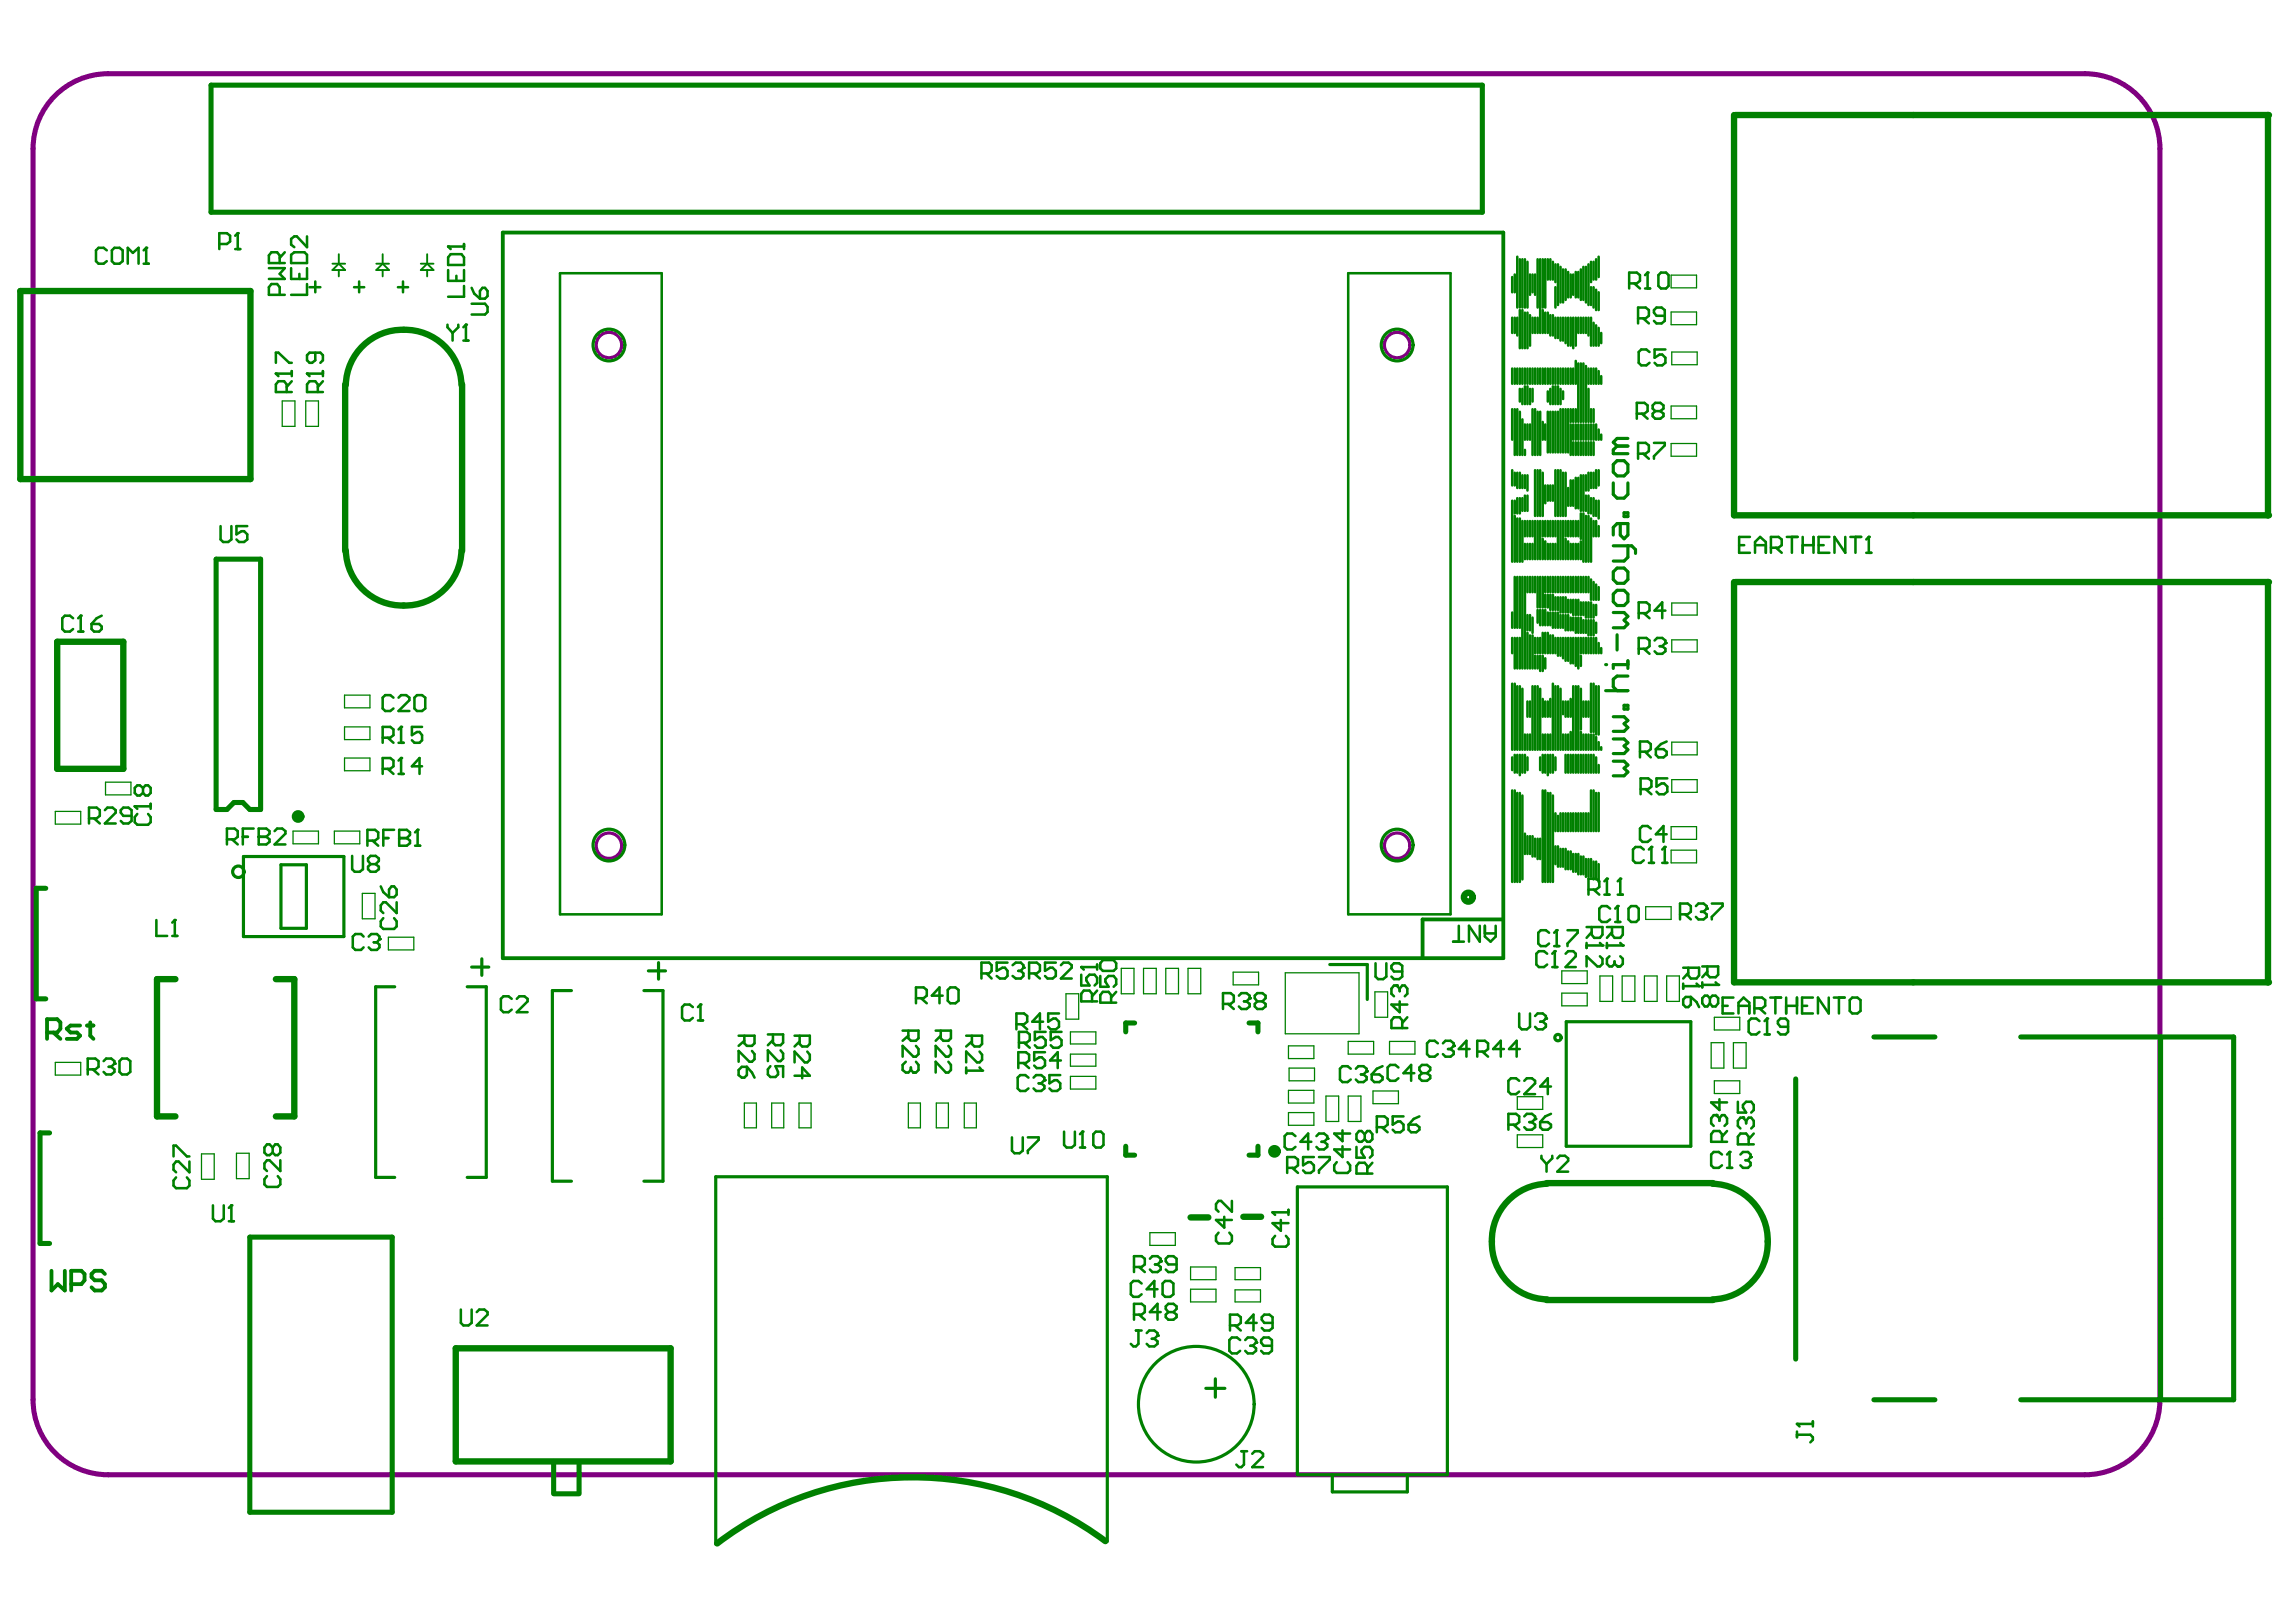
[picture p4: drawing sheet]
<svg xmlns="http://www.w3.org/2000/svg" width="840mm" height="594mm" viewBox="0 0 840 594" stroke-linecap="round" stroke-linejoin="round" font-family="sans-serif">
<path d="M19.5 35.7a27.4 27.4 0 0 1 20.1-8.7h723.8a27.5 27.5 0 0 1 27.5 27.4v458a27.5 27.5 0 0 1-27.5 27.4h-723.8a27.5 27.5 0 0 1-27.5-27.4v-458a27.3 27.3 0 0 1 7.4-18.7z" fill="none" stroke="#800080" stroke-width="1.9"/>
<g fill="none" stroke="#800080" stroke-width="1.2">
<circle cx="223" cy="126.3" r="4.7"/>
<circle cx="511.6" cy="126.3" r="4.7"/>
<circle cx="223" cy="309.6" r="4.7"/>
<circle cx="511.6" cy="309.6" r="4.7"/>
</g>
<path d="M573.5 374h45.6v45.6h-45.6" fill="none" stroke="#008000" stroke-width="1.2"/>
<path d="M830.5 213v146.6h-195.6M566.3 433.1h61M566.3 475.9h61" fill="none" stroke="#008000" stroke-width="2.3"/>
<g fill="none" stroke="#008000" stroke-width=".47">
<path d="M621.2 100.7h-9.3v4.7h9.3M621.2 114.2h-9.3v4.7h9.3M621.4 128.9h-9.3v4.6h9.3M611.9 148.6h9.3v4.7h-9.3zM621.2 162.3h-9.3v4.7h9.3M621.4 220.7h-9.3v4.4h9.3M621.4 234.2h-9.3v4.4h9.3M621.4 271.7h-9.3v4.6h9.3M621.4 285.4h-9.3v4.6h9.3M611.9 302.6h9.3v4.6h-9.3zM611.9 311.2h9.3v4.6h-9.3zM602.6 331.9h9.3v4.6h-9.3"/>
<path d="M610.3 357.2h4.6v9.3h-4.6M627.7 372.4h9.3v4.6h-9.3zM626.6 381.7h4.6v9.3h-4.6zM627.7 395.6h9.3v4.7h-9.3zM634.7 381.7h4.7v9.3h-4.7z"/>
</g>
<path d="M686.1 379.6h22.4M739.9 379.6h78v132.8h-78M791.1 379.6v132.8M657.5 394.9v102.6M686.1 512.4h22.4" fill="none" stroke="#008000" stroke-width="1.9"/>
<circle cx="830.5" cy="359.6" r="1.16" fill="#008000"/>
<path d="M621.2 100.7v4.7M621.2 114.2v4.7M621.4 128.9v4.6M621.2 162.3v4.7M621.4 220.7v4.4M621.4 234.2v4.4M621.4 271.7v4.6M621.4 285.4v4.6" fill="none" stroke="#008000" stroke-width=".47"/>
<path d="M634.9 42.1v146.5h65.7M634.9 213v146.6M635.4 213h65.2" fill="none" stroke="#008000" stroke-width="2.3"/>
<circle cx="830.5" cy="213" r="1.16" fill="#008000"/>
<path d="M635.4 42.1h195.1M700.6 188.6h129.9M700.6 213h129.9" fill="none" stroke="#008000" stroke-width="2.3"/>
<g fill="#008000">
<circle cx="830.5" cy="188.6" r="1.16"/>
<circle cx="830.5" cy="42.1" r="1.16"/>
</g>
<path d="M830.5 42.1v146.5M7.4 106.5h84.3v68.9h-84.3zM126.4 140.7v60.9M169.2 140.7v60.9M20.9 234.9h24.3v46.5h-24.3zM64.2 358.4h-6.7v50.2h6.7M101 358.4h6.8v50.2h-6.8M435.9 445.6h6.6M455.3 445.4h6.5M166.9 493.5h78.7v41.4h-78.7z" fill="none" stroke="#008000" stroke-width="2.3"/>
<g fill="none" stroke="#008000" stroke-width="1.2">
<path d="M89.1 313.5h36.8v29.3h-36.8zM102.9 316.5h9.3v23.3h-9.3zM172.7 354h6.3M176.4 351v6M237.4 355.4h6.3M241.1 352.4v6M486.9 353.1h13.7v12.7M144.5 361.2h-6.9v69.8h6.9M171.1 361.2h7v69.8h-7M209.2 362.6h-6.9v69.8h6.9M235.8 362.6h7v69.8h-7M573.5 374v45.6"/>
<path d="M475 434.5h55v105.3h-55zM441.5 508.2h7M445 504.7v6.7M487.8 539.8v6.3h27.5v-6.3M405.5 564.2v-133.5h-143.4v134.5"/>
</g>
<g fill="none" stroke="#008000" stroke-width=".47">
<path d="M103.3 146.8h4.7v9.3h-4.7zM112 146.8h4.6v9.3h-4.6zM126.2 254.4h9.3v4.7h-9.3zM126.2 266.1h9.3v4.6h-9.3zM126.2 277.5h9.3v4.6h-9.3zM20.2 297h9.4v4.7h-9.4zM38.6 286.3h9.3v4.7h-9.3zM107.3 304.2h9.3v4.7h-9.3zM122.4 304.2h9.3v4.7h-9.3zM132.7 327h4.6v9.3h-4.6zM602.6 331.9v4.6M142.2 343.1h9.3v4.6h-9.3z"/>
<path d="M410.6 354.5h4.6v9.3h-4.6zM418.7 354.5h4.7v9.3h-4.7zM426.9 354.5h4.6v9.3h-4.6zM435 354.5h4.7v9.3h-4.7zM451.5 355.8h9.3v4.7h-9.3zM470.6 356.1h27v22.3h-27zM571.9 355.4h9.3v4.6h-9.3zM585.8 357.2h4.7v9.3h-4.7zM594 357.2h4.6v9.3h-4.6zM602.1 357.2h4.7v9.3h-4.7zM610.3 357.2v9.3M390.3 363.8h4.7v9.3h-4.7z"/>
<path d="M392 377.7h9.3v4.4h-9.3zM503.4 363.1h4.7v9.3h-4.7zM571.9 363.5h9.3v4.7h-9.3zM20.2 388.9h9.4v4.6h-9.4zM392 385.8h9.3v4.5h-9.3zM392 394h9.3v4.6h-9.3zM471.8 399.1h9.3v4.7h-9.3zM471.8 382.8h9.3v4.7h-9.3zM472 391h9.3v4.6h-9.3zM493.7 381.2h9.3v4.6h-9.3zM502.7 399.3h9.4v4.7h-9.4zM508.8 381.2h9.3v4.6h-9.3z"/>
<path d="M272.6 403.8h4.4v9h-4.4zM282.6 403.8h4.4v9h-4.4zM292.6 403.8h4.4v9h-4.4zM332.6 403.8h4.4v9h-4.4zM342.8 403.8h4.5v9h-4.5zM353.1 403.8h4.4v9h-4.4zM471.8 407.2h9.3v4.7h-9.3zM485.5 401.2h4.7v9.3h-4.7zM493.7 401.2h4.6v9.3h-4.6zM555.6 401.4h9.3v4.7h-9.3zM555.6 415.4h9.3v4.6h-9.3zM73.8 422.4h4.6v9.3h-4.6z"/>
<path d="M86.6 422.1h4.6v9.3h-4.6zM421 451.2h9.4v4.7h-9.4zM435.9 463.8h9.4v4.6h-9.4zM435.9 471.9h9.4v4.7h-9.4zM452.2 472.1h9.3v4.5h-9.3zM452.2 464h9.3v4.4h-9.3z"/>
</g>
<path d="M77.3 31.2h465.5v46.5h-465.5zM79.1 204.7h16.3v91.6h-3.9l-2.6-2.6h-3.2l-2.6 2.6h-4zM16.8 325.1h-3.5v40.5h3.5M415.5 374.5h-3.3v3.2M457.4 374.5h3.2v3.2M18.2 414.7h-3.5v40.5h3.5M412.2 419.6v3.2h3.3M460.6 419.6v3.2h-3.2M91.5 452.8h52.1v100.7h-52.1zM202.7 534.9v11.4M212 535.2v11.1M202.7 546.8h9.3" fill="none" stroke="#008000" stroke-width="1.9"/>
<path d="M184.1 85.1h366.4v265.6h-366.4zM550 336.5h-29.1v14" fill="none" stroke="#008000" stroke-width="1.4"/>
<g fill="none" stroke="#008000" stroke-width=".93">
<path d="M555.6 94v18.6M556.5 94.9v17.7M557.4 94.9v17.7M558.4 94.9v17.7M559.3 95.8v16.8M563 94.9v17.7M564 94.9v27M564.9 94.9v17.7M565.8 94.9v17.7M566.7 94.9v7.4M567.7 94.9v7.4M568.6 95.8v6.5"/>
<path d="M569.5 96.8v6.5M570.5 96.8v14.8M571.4 97.7v13M572.3 98.6v12.1M573.3 98.6v11.2M574.2 99.5v9.4M577 99.5v9.4M577.9 99.5v9.4M578.9 98.6v11.2M579.8 97.7v12.1M580.7 97.7v13M581.6 96.8v14.8"/>
<path d="M582.6 95.8v7.5M583.5 95.8v6.5M584.4 94.9v7.4M585.4 94v7.4M603.3 99.8v5.8M205.1 100h37.2v234.7h-37.2zM493.7 100h37.4v234.7h-37.4zM553.7 101.4v5.6M553.7 116.3v5.6M554.6 100.5v6.5M554.6 116.3v5.6M555.6 116.3v6.5"/>
<path d="M556.5 113.5v14M557.4 113.5v14M558.4 114.4v13.1M559.3 114.4v13.1M560.2 100.5v7.4M560.2 115.4v11.1M561.2 100.5v6.5M561.2 116.3v5.6M562.1 100.5v7.4M562.1 116.3v5.6M563 116.3v5.6M564.9 113.5v8.4"/>
<path d="M565.8 114.4v7.5M566.7 114.4v7.5M567.7 115.4v7.4M568.6 115.4v7.4M569.5 105.1v7.5M569.5 116.3v7.4M570.5 116.3v7.4M571.4 116.3v8.4M572.3 116.3v8.4M573.3 116.3v9.3M574.2 116.3v10.2M575.1 100.5v8.4"/>
<path d="M575.1 116.3v10.2M576.1 100.5v7.4M576.1 116.3v11.2M577 116.3v10.2M577.9 116.3v5.6M578.9 116.3v5.6M579.8 116.3v5.6M580.7 116.3v5.6M581.6 116.3v6.5M582.6 105.1v6.5M582.6 116.3v10.2M583.5 105.1v7.5"/>
<path d="M583.5 118.2v8.3M584.4 106.1v7.4M584.4 119.1v7.4M585.4 107v6.5M596.5 103.7h2.8l1.2-.9v-2.1l-1.2-.9h-2.8v5.8M598.4 103.7l2.1 1.9M602.4 105.6h1.8M553.7 134.9v5.6M554.6 134.9v5.6M555.6 134.9v5.6M556.5 134.9v5.6M557.4 134.9v5.6"/>
<path d="M558.4 134.9v5.6M559.3 134.9v5.6M560.2 134.9v5.6M561.2 134.9v5.6M562.1 134.9v5.6M563 134.9v5.6M564 134.9v5.6M564.9 134.9v5.6M565.8 134.9v5.6M566.7 134.9v5.6M567.7 134.9v5.6M568.6 134.9v5.6"/>
<path d="M569.5 134.9v5.6M570.5 134.9v5.6M571.4 134.9v5.6M572.3 134.9v5.6M573.3 134.9v5.6M574.2 134.9v5.6M575.1 134.9v5.6M576.1 134.9v5.6M577 132.1v8.4M577.9 133v21.4M578.9 133v21.4M579.8 133v21.4"/>
<path d="M580.7 134v20.4M581.6 134.9v5.6M582.6 134.9v5.6M583.5 134.9v5.6M584.4 134.9v5.6M585.4 120v6.5M585.4 135.8v4.7M586.3 121.9v3.7M586.3 137.7v2.8M553.7 149.8v11.1M554.6 149.8v16.7M555.6 149.8v16.7"/>
<path d="M556.5 142.3v4.7M556.5 150.7v15.8M557.4 142.3v5.6M557.4 153.5v13M558.4 141.4v6.5M558.4 155.4v5.5M559.3 141.4v6.5M559.3 155.4v5.5M560.2 142.3v5.6M560.2 155.4v5.5M561.2 142.3v4.7M561.2 149.8v16.7"/>
<path d="M562.1 149.8v16.7M563 150.7v15.8M564 150.7v15.8M564.9 154.4v6.5M565.8 155.4v5.5M566.7 143.3v3.7M566.7 150.7v14.9M567.7 142.3v5.6M567.7 150.7v14.9M568.6 141.4v6.5M568.6 150.7v14.9M569.5 141.4v6.5"/>
<path d="M569.5 150.7v14.9M570.5 141.4v6.5M570.5 150.7v14.9M571.4 142.3v5.6M571.4 149.8v15.8M572.3 143.3v2.8M572.3 149.8v15.8M573.3 149.8v15.8M574.2 149.8v15.8M575.1 149.8v4.6M575.1 155.4v11.1M576.1 149.8v4.6"/>
<path d="M576.1 155.4v5.5M577 149.8v4.6M577 155.4v5.5M577.9 155.4v5.5M578.9 155.4v5.5M579.8 155.4v5.5M580.7 155.4v5.5M581.6 142.3v12.1M581.6 155.4v5.5M582.6 149.8v4.6M582.6 155.4v5.5M583.5 149.8v4.6"/>
<path d="M583.5 155.4v5.5M584.4 155.4v5.5M585.4 157.2v3.7M586.3 159.1v1.8M553.7 172.1v5.6M554.6 173v4.7M555.6 173v5.6M556.5 173v5.6M557.4 174v4.6M558.4 164.7v1.8M558.4 174v4.6M559.3 174v5.6"/>
<path d="M562.1 172.1v16.8M563 172.1v16.8M564 172.1v16.8M564.9 173v15.9M565.8 177.7v6.5M566.7 177.7v5.6M567.7 177.7v5.6M568.6 177.7v5.6M569.5 172.1v16.8M570.5 172.1v16.8M571.4 172.1v16.8M572.3 173v15.9"/>
<path d="M573.3 173v15.9M574.2 178.6v6.5M575.1 175.8v9.3M576.1 161.9v4.6M576.1 175.8v9.3M577 161.9v4.6M577 174.9v11.2M577.9 161.9v4.6M577.9 174.9v11.2M578.9 161.9v4.6M578.9 174v13M579.8 161.9v4.6"/>
<path d="M579.8 174v13M580.7 161.9v4.6M580.7 174v5.6M581.6 161.9v4.6M581.6 173v6.6M582.6 161.9v4.6M582.6 173v5.6M583.5 161.9v4.6M583.5 173v5.6M584.4 172.1v6.5M585.4 172.1v5.6M553.7 183.3v22.3"/>
<path d="M554.6 183.3v4.6M554.6 188.9v16.7M555.6 182.3v5.6M555.6 189.8v15.8M556.5 182.3v5.6M556.5 189.8v15.8M557.4 182.3v4.7M557.4 190.7v14.9M558.4 181.4v5.6M558.4 190.7v5.6M558.4 199.1v5.6M559.3 181.4v5.6"/>
<path d="M559.3 190.7v5.6M559.3 199.1v5.6M560.2 190.7v5.6M560.2 199.1v5.6M561.2 190.7v5.6M561.2 199.1v5.6M562.1 190.7v14M563 190.7v14M564 190.7v14M564.9 190.7v5.6M564.9 197.2v7.5M565.8 190.7v5.6"/>
<path d="M565.8 198.2v6.5M566.7 190.7v5.6M566.7 199.1v5.6M567.7 190.7v5.6M567.7 199.1v5.6M568.6 190.7v5.6M568.6 199.1v5.6M569.5 190.7v5.6M569.5 199.1v5.6M570.5 190.7v14M571.4 190.7v14M572.3 190.7v14"/>
<path d="M573.3 190.7v5.6M573.3 197.2v7.5M574.2 190.7v5.6M574.2 198.2v6.5M575.1 190.7v5.6M575.1 199.1v5.6M576.1 190.7v5.6M576.1 199.1v5.6M577 190.7v5.6M577 199.1v5.6M577.9 190.7v5.6M577.9 199.1v5.6"/>
<path d="M578.9 187.9v9.3M578.9 198.2v6.5M579.8 187.9v17.7M580.7 181.4v5.6M580.7 188.9v16.7M581.6 181.4v6.5M581.6 188.9v16.7M582.6 182.3v5.6M582.6 189.8v15.8M583.5 182.3v6.6M583.5 190.7v5.6M584.4 183.3v5.6"/>
<path d="M584.4 190.7v5.6M585.4 183.3v6.5M585.4 192.6v3.7M554.6 211.2v18.6M555.6 211.2v18.6M556.5 211.2v18.6M557.4 211.2v33.5M558.4 211.2v33.5M559.3 211.2v5.6M560.2 211.2v5.6M561.2 211.2v5.6M562.1 211.2v5.6"/>
<path d="M563 211.2v11.1M564 211.2v11.1M564.9 211.2v11.1M565.8 211.2v5.6M565.8 217.7v4.6M566.7 211.2v5.6M566.7 217.7v4.6M567.7 211.2v5.6M567.7 217.7v5.6M568.6 211.2v5.6M568.6 217.7v5.6M569.5 211.2v5.6"/>
<path d="M569.5 218.6v4.7M570.5 211.2v5.6M570.5 218.6v4.7M571.4 211.2v5.6M571.4 218.6v5.6M572.3 211.2v5.6M572.3 218.6v5.6M573.3 211.2v5.6M573.3 218.6v5.6M574.2 211.2v5.6M574.2 219.6v4.6M575.1 211.2v5.6"/>
<path d="M575.1 219.6v4.6M576.1 211.2v5.6M576.1 219.6v5.5M577 211.2v5.6M577 219.6v5.5M577.9 211.2v5.6M577.9 219.6v5.5M578.9 211.2v5.6M579.8 211.2v5.6M580.7 211.2v5.6M581.6 211.2v5.6M582.6 212.1v7.5"/>
<path d="M583.5 213v6.6M584.4 214v5.6M585.4 214.9v4.7M553.7 224.2v5.6M553.7 233.5v5.6M554.6 233.5v11.2M555.6 233.5v11.2M556.5 233.5v11.2M559.3 225.1v5.6M559.3 231.7v13M560.2 225.1v5.6M560.2 232.6v12.1"/>
<path d="M561.2 226.1v5.6M561.2 232.6v12.1M562.1 233.5v5.6M563 223.3v4.6M563 233.5v5.6M564 223.3v5.6M564 233.5v5.6M564.9 223.3v5.6M564.9 231.7v7.4M565.8 223.3v5.6M565.8 231.7v7.4M566.7 224.2v4.7"/>
<path d="M566.7 231.7v7.4M567.7 224.2v4.7M567.7 232.6v6.5M568.6 224.2v5.6M568.6 232.6v6.5M569.5 224.2v5.6M569.5 233.5v5.6M570.5 224.2v5.6M570.5 233.5v6.5M571.4 225.1v4.7M571.4 233.5v6.5M572.3 225.1v4.7"/>
<path d="M572.3 233.5v7.5M573.3 225.1v5.6M573.3 233.5v8.4M574.2 225.1v5.6M574.2 233.5v8.4M575.1 226.1v4.6M575.1 233.5v9.3M576.1 226.1v4.6M576.1 233.5v9.3M577 226.1v5.6M577 233.5v10.2M577.9 226.1v5.6"/>
<path d="M577.9 233.5v11.2M578.9 220.5v4.6M578.9 226.1v5.6M578.9 233.5v5.6M579.8 220.5v4.6M579.8 227v4.7M579.8 233.5v5.6M580.7 220.5v5.6M580.7 227v4.7M580.7 233.5v5.6M581.6 220.5v5.6M581.6 227v5.6"/>
<path d="M581.6 233.5v5.6M582.6 220.5v5.6M582.6 227v5.6M582.6 233.5v5.6M583.5 221.4v4.7M583.5 227v5.6M583.5 233.5v5.6M584.4 221.4v3.7M584.4 227.9v3.8M584.4 233.5v5.6M585.4 235.4v3.7M586.3 237.2v1.9"/>
<path d="M553.7 250.3v24.1M554.6 250.3v24.1M555.6 251.2v23.2M556.5 251.2v23.2M557.4 252.1v22.3M559.3 256.8v5.6M560.2 256.8v5.6M561.2 251.2v23.2M562.1 240v4.7M562.1 251.2v23.2M563 240v4.7M563 251.2v23.2"/>
<path d="M564 240v5.6M564 252.1v22.3M564.9 240v5.6M564.9 255.8v6.6M565.8 241v3.7M565.8 256.8v5.6M566.7 256.8v5.6M567.7 255.8v6.6M568.6 250.3v24.1M569.5 251.2v23.2M570.5 251.2v23.2M571.4 252.1v22.3"/>
<path d="M572.3 256.8v4.6M573.3 256.8v5.6M574.2 256.8v5.6M575.1 255.8v6.6M576.1 251.2v23.2M577 251.2v23.2M577.9 251.2v23.2M578.9 240v3.7M578.9 252.1v14.9M579.8 256.8v5.6M580.7 256.8v5.6M581.6 256.8v5.6"/>
<path d="M582.6 250.3v17.6M583.5 250.3v17.6M584.4 251.2v17.7M585.4 251.2v17.7M553.7 277.2v4.7M554.6 276.3v6.5M555.6 276.3v6.5M556.5 276.3v7.4M557.4 276.3v6.5M558.4 268.9v5.5M558.4 276.3v6.5M559.3 268.9v5.5"/>
<path d="M559.3 277.2v4.7M560.2 268.9v5.5M564 277.2v4.7M564.9 268.9v5.5M564.9 276.3v6.5M565.8 268.9v5.5M565.8 276.3v6.5M566.7 268.9v5.5M566.7 276.3v7.4M567.7 268.9v5.5M567.7 276.3v6.5M568.6 276.3v6.5"/>
<path d="M569.5 277.2v4.7M572.3 268.9v5.5M573.3 268.9v5.5M573.3 276.3v6.5M574.2 268.9v5.5M574.2 276.3v6.5M575.1 267.9v6.5M575.1 276.3v6.5M576.1 276.3v6.5M577 276.3v6.5M577.9 276.3v6.5M578.9 267.9v6.5"/>
<path d="M578.9 276.3v6.5M579.8 268.9v5.5M579.8 276.3v6.5M580.7 268.9v5.5M580.7 276.3v6.5M581.6 268.9v5.5M581.6 276.3v6.5M582.6 268.9v5.5M582.6 276.3v6.5M583.5 268.9v5.5M583.5 276.3v6.5M584.4 269.8v4.6"/>
<path d="M584.4 277.2v5.6M585.4 271.7v2.7M586.3 273.5v.9M553.7 289.3v33.5M554.6 289.3v33.5M555.6 290.3v32.5M556.5 290.3v32.5M557.4 291.2v30.7M564.9 289.3v33.5M565.8 289.3v33.5M566.7 290.3v32.5M567.7 290.3v32.5"/>
<path d="M568.6 291.2v31.6M569.5 297.7v6.5M570.5 298.6v5.6M571.4 297.7v6.5M572.3 297.7v6.5M573.3 297.7v6.5M574.2 297.7v6.5M575.1 297.7v6.5M576.1 297.7v6.5M577 297.7v6.5M577.9 297.7v6.5M578.9 297.7v6.5"/>
<path d="M579.8 297.7v6.5M580.7 297.7v6.5M581.6 297.7v6.5M582.6 289.3v14.9M583.5 289.3v14.9M584.4 290.3v13.9M585.4 280v2.8M585.4 290.3v13.9M558.4 305.1v7.5M559.3 306.1v6.5M560.2 306.1v6.5M561.2 306.1v7.4"/>
<path d="M562.1 307v6.5M563 307v7.4M564 307v7.4M569.5 309.8v6.5M570.5 309.8v7.4M571.4 310.7v6.5M572.3 310.7v6.5M573.3 310.7v7.5M574.2 311.7v6.5M575.1 311.7v6.5M576.1 312.6v6.5M577 312.6v6.5"/>
<path d="M577.9 312.6v7.4M578.9 313.5v6.5M579.8 313.5v6.5M580.7 314.4v6.6M581.6 314.4v6.6M582.6 314.4v6.6M583.5 315.4v6.5M584.4 315.4v6.5M585.4 316.3v6.5"/>
</g>
<path d="M121.7 98.8l2.4-2.3 2.3 2.3zM121.7 96.5h4.7M124.1 93v3.5M124.1 98.8v2.4M137.8 98.8l2.3-2.3 2.3 2.3zM137.8 96.5h4.6M140.1 93v3.5M140.1 98.8v2.4M154.1 98.8l2.3-2.3 2.3 2.3zM154.1 96.5h4.6M156.4 93v3.5M156.4 98.8v2.4" fill="none" stroke="#008000" stroke-width=".7"/>
<circle cx="603.3" cy="99.8" r=".47" fill="#008000"/>
<path d="M603.3 99.8l-.9 .9M607.2 100.7l1-.9h1.8l1 .9v4l-1 .9h-1.8l-1-.9zM630.5 422.6l-1.1-.9h-1.9l-.9 .9v3.9l.9 1h1.9l1.1-1M632.4 427.5h1.8M633.3 421.7v5.8" fill="none" stroke="#008000" stroke-width=".93"/>
<circle cx="633.3" cy="421.7" r=".47" fill="#008000"/>
<path d="M633.3 421.7l-.9 .9M637.3 422.6l.9-.9h1.9l.9 .9v.9" fill="none" stroke="#008000" stroke-width=".93"/>
<circle cx="641" cy="423.5" r=".47" fill="#008000"/>
<path d="M638.2 409.1h-.9l-1 1.2v1.8l1 1M640.3 418.9v-2.8l-.9-1.2h-2.1l-1 1.2v2.8h5.9M642.2 414.9l-1.9 2.1M639.1 424.7h1M640.1 424.7l.9 .9v.9l-.9 1h-1.9l-.9-1M641 423.5l-.9 1.2" fill="none" stroke="#008000" stroke-width=".93"/>
<circle cx="638.2" cy="409.1" r=".47" fill="#008000"/>
<path d="M636.3 403.3v3.9h3.1l-1.2-1.8v-.9l1.2-1.2h1.8l1 1.2v1.8l-1 .9M638.2 409.1l1.2 1.2M639.4 410.3v.9M639.4 410.3l.9-1.2h.9l1 1.2v1.8l-1 1M658 524v2.1M658 525.2h4.9l.9 .9v.9l-.9 1M658 521.2h5.8M663.8 520.3v1.8" fill="none" stroke="#008000" stroke-width=".93"/>
<circle cx="658" cy="521.2" r=".47" fill="#008000"/>
<path d="M628.4 408.2h-.9l-.9 1.1v1.9l.9 .9M630.5 417.9v-2.7l-.9-1.2h-2.1l-.9 1.2v2.7h5.8M632.4 414l-1.9 2.1M658 521.2l.9 .9" fill="none" stroke="#008000" stroke-width=".93"/>
<circle cx="628.4" cy="408.2" r=".47" fill="#008000"/>
<path d="M615.2 334.7h2.8l1.1-.9v-2.1l-1.1-1h-2.8v5.8M617 334.7l2.1 1.8M621 331.7l.9-1h1.9l1.1 1v.9M628.4 408.2l1.2 1.1M629.6 402.4v3.9l-3-2.8h5.8M629.6 409.3v1M629.6 409.3l.9-1.1h1l.9 1.1v1.9l-.9 .9" fill="none" stroke="#008000" stroke-width=".93"/>
<circle cx="624.9" cy="332.6" r=".47" fill="#008000"/>
<path d="M622.8 333.8h1M623.8 333.8l1.1 .9v.9l-1.1 .9h-1.9l-.9-.9M624.9 332.6l-1.1 1.2M626.8 330.7h4v1l-4 3.9v.9M616.3 354.2h5.8v2.8l-.9 1.2h-2.1l-.9-1.2v-2.8M618.2 356.1l-1.9 2.1M616.3 360v1.9M616.3 361h5.8" fill="none" stroke="#008000" stroke-width=".93"/>
<circle cx="622.1" cy="361" r=".47" fill="#008000"/>
<path d="M623.3 353.8h5.8v3l-.9 .9h-2.1l-.9-.9v-3M623.3 359.6v1.8M625.2 355.6l-1.9 2.1M616.3 365.8l1-.9h1.8v2.8l-.9 .9h-.9l-1-.9zM619.1 364.9l2.1 1.9 .9 1.8M621.2 360l.9 1M623.3 360.5h5.8" fill="none" stroke="#008000" stroke-width=".93"/>
<circle cx="629.1" cy="360.5" r=".47" fill="#008000"/>
<path d="M628.2 359.6l.9 .9M626.1 365.4l.9-.9h1.2l.9 .9v1.8l-.9 1.2h-1.2l-.9-1.2M626.1 365.4l-.9-.9h-1l-.9 .9v1.8l.9 1.2h1l.9-1.2M626.1 365.4v1.8M644.3 373.8l-1.2-1h-1.9l-.9 1v3.9l.9 .9h1.9l1.2-.9M646.1 378.6h1.9M647 372.8v5.8" fill="none" stroke="#008000" stroke-width=".93"/>
<circle cx="647" cy="372.8" r=".47" fill="#008000"/>
<g fill="none" stroke="#008000" stroke-width=".93">
<path d="M636.8 199.6h1.9M640.8 196.5h-4v5.8h4M642.6 199.6h4M654.3 196.5h3.9M656.1 196.5v5.8M660.1 199.6h3.9M660.1 196.5v5.8M664 196.5v5.8M665.9 199.6h1.9M669.9 196.5h-4v5.8h4M675.7 196.5v5.8l-4-5.8v5.8M677.5 196.5h4"/>
<path d="M679.4 196.5v5.8M684.3 196.5v5.8M642.6 202.3v-3.9l1.9-1.9 2.1 1.9v3.9M648.4 200.5h2.8l1.2-.9v-2.1l-1.2-1h-2.8v5.8M650.3 200.5l2.1 1.8M683.4 202.3h1.8M630.8 368.2h1.8M634.7 365.1h-3.9v5.9h3.9M636.6 368.2h3.9M636.6 371v-4l1.8-1.9 2.1 1.9v4M642.4 369.1h2.8l1.1-.9v-2.1l-1.1-1h-2.8v5.9M644.3 369.1l2 1.9"/>
<path d="M647 372.8l-.9 1M648.2 365.1h4M650.1 365.1v5.9M654 368.2h4M654 365.1v5.9M654.7 375.8h-2.8l-.9-1.1v-.9l.9-1h1.9l.9 1v3.9l-.9 .9h-1.9l-.9-.9M658 365.1v5.9M659.8 368.2h1.9M663.8 365.1h-4v5.9h4M669.6 365.1v5.9l-3.9-5.9v5.9M671.5 365.1h3.9M673.3 365.1v5.9"/>
<path d="M677.3 366.1l.9-1h1.9l1.2 1v3.9l-1.2 1h-1.9l-.9-1z"/>
</g>
<circle cx="684.3" cy="196.5" r=".47" fill="#008000"/>
<g fill="none" stroke="#008000" stroke-width=".93">
<path d="M684.3 196.5l-.9 1M270.5 379.1h5.8v2.8l-1 .9h-1.8l-.9-.9v-2.8M281.2 378.6h5.5v3.1l-.9 .9h-1.8l-1-.9v-3.1M290.9 379.1h5.6v3l-.9 1h-1.9l-.9-1v-3M270.5 391.7l1.1-1.2h1.9v3l-.9 1h-1l-1.1-1zM272.6 381l-2.1 1.8M273.5 390.5l1.8 2.1 1 1.9M275.3 384.7l1 1.1v1.9l-1 .9h-.9l-3.9-3.9v3.9M282.1 390.3l-.9 1.1v1.9l.9 .9h1.9l.9-.9v-.9l-.9-2.1h2.7v3.9M283 380.7l-1.8 1.9M285.8 384.5l.9 1.1v1.9l-.9 .9h-.9l-3.7-3.9v3.9M290.9 393.8h5.6l-2.8-3.1v4"/>
<path d="M292.8 381.2l-1.9 1.9M295.6 384.9l.9 1.2v1.8l-.9 1h-.9l-3.8-4v4M376.6 394.5l-1.2-1h-1.8l-1 1v3.9l1 .9h1.8l1.2-.9M378.5 394.5l.9-1h1.8l1.2 1v.9"/>
</g>
<circle cx="382.4" cy="395.4" r=".47" fill="#008000"/>
<path d="M380.3 396.5h.9M381.2 396.5l1.2 1v.9l-1.2 .9h-1.8l-.9-.9M382.4 395.4l-1.2 1.1M388.2 393.5h-3.9v3l1.8-1.1h1l1.1 1.1v1.9l-1.1 .9h-1.9l-.9-.9M494.6 391.2l-1.2-.9h-1.8l-1 .9v4l1 .9h1.8l1.2-.9M496.5 391.2l.9-.9h1.8l1.2 .9v.9M556.3 395.6l-1.2-.9h-1.9l-.9 .9v4l.9 .9h1.9l1.2-.9M558.1 395.6l1-.9h1.8l1.2 .9v.9l-4 4h4M567.9 397.7h-3.9l2.7-3v5.8" fill="none" stroke="#008000" stroke-width=".93"/>
<circle cx="500.4" cy="392.1" r=".47" fill="#008000"/>
<g fill="none" stroke="#008000" stroke-width=".93">
<path d="M498.3 393.3h.9M499.2 393.3l1.2 .9v1l-1.2 .9h-1.8l-.9-.9M500.4 392.1l-1.2 1.2M502.3 393.3h2.8l1.1 .9v1l-1.1 .9h-1.9l-.9-.9zM506.2 390.3l-2.1 .9-1.8 2.1M512.1 390.7l-1.2-.9h-1.9l-.9 .9v4l.9 .9h1.9l1.2-.9M517.9 392.8h-4l2.8-3v5.8M520.7 392.8l-1-1.1v-1l1-.9h1.8l1.2 .9v1l-1.2 1.1M520.7 392.8l-1 1v.9l1 .9h1.8l1.2-.9v-.9l-1.2-1M520.7 392.8h1.8M415.9 487h2.1M416.9 487v4.9l-1 .9h-.9l-.9-.9"/>
<path d="M419.9 487.9l.9-.9h1.9l1.1 .9v1"/>
</g>
<circle cx="423.8" cy="488.9" r=".47" fill="#008000"/>
<g fill="none" stroke="#008000" stroke-width=".93">
<path d="M418 469.8l-1.1-.9h-1.9l-.9 .9v4l.9 .9h1.9l1.1-.9M423.8 471.9h-3.9l2.8-3v5.8M425.7 469.8l.9-.9h1.9l1.2 .9v4l-1.2 .9h-1.9l-.9-.9zM415.2 481.2h2.8l1.2-.9v-2.1l-1.2-.9h-2.8v5.8M417.1 481.2l2.1 1.9M421.7 490h1M422.7 490l1.1 1v.9l-1.1 .9h-1.9l-.9-.9M423.8 488.9l-1.1 1.1M425 480.3h-4l2.8-3v5.8M427.8 480.3l-.9-1.2v-.9l.9-.9h1.9l1.1 .9v.9l-1.1 1.2M427.8 480.3h1.9M427.8 480.3l-.9 .9v.9l.9 1h1.9l1.1-1v-.9l-1.1-.9"/>
<path d="M454.1 490.5l-1.2-.9h-1.8l-1 .9v4l1 .9h1.8l1.2-.9M456 490.5l.9-.9h1.9l1.1 .9v.9"/>
</g>
<circle cx="459.9" cy="491.4" r=".47" fill="#008000"/>
<path d="M415.2 463.8h2.8l1.2-1v-2.1l-1.2-.9h-2.8v5.8M417.1 463.8l2.1 1.8M421 460.7l1-.9h1.8l1.2 .9v1M457.8 492.6h1M458.8 492.6l1.1 .9v1l-1.1 .9h-1.9l-.9-.9M459.9 491.4l-1.1 1.2M465.7 492.6h-3l-.9-1.2v-.9l.9-.9h1.9l1.1 .9v4l-1.1 .9h-1.9l-.9-.9" fill="none" stroke="#008000" stroke-width=".93"/>
<circle cx="425" cy="461.7" r=".47" fill="#008000"/>
<path d="M370.5 416.3v4.9l1 .9h1.8l1.2-.9v-4.9M376.4 416.3h3.9v.9l-3.9 4v.9M389.6 414.2v4.9l1 .9h1.8l1.2-.9v-4.9M396.4 414.2v5.8M395.4 420h1.9M451.1 439.6v3.9l-4-3.9h-.9l-.9 1.1v1.9l.9 .9M446.2 451.2l-.9 1.2v1.8l.9 1h3.9l1-1v-1.8l-1-1.2M448.3 445.4v3.9l-3-2.7h5.8M422.9 462.8h.9M423.8 462.8l1.2 1v.9l-1.2 .9h-1.8l-1-.9M425 461.7l-1.2 1.1M430.8 462.8h-3l-.9-1.1v-1l.9-.9h1.9l1.1 .9v4l-1.1 .9h-1.9l-.9-.9" fill="none" stroke="#008000" stroke-width=".93"/>
<circle cx="396.4" cy="414.2" r=".47" fill="#008000"/>
<g fill="none" stroke="#008000" stroke-width=".93">
<path d="M396.4 414.2l-1 1M400.3 415.2l1-1h1.8l1 1v3.9l-1 .9h-1.8l-1-.9zM466 443.8h5.8M466.9 452.4l-.9 1.1v1.9l.9 .9h4l.9-.9v-1.9l-.9-1.1M469 446.6v3.9l-3-2.8h5.8M471.8 442.8v1.9M450.4 485.2h2.8l1.1-1v-2.1l-1.1-.9h-2.8v5.8M452.2 485.2l2.1 1.8M460.1 484.2h-3.9l2.8-3v5.8M466 484.2h-3.1l-.9-1.1v-1l.9-.9h1.9l1.2 .9v4l-1.2 .9h-1.9l-.9-.9M454.6 531.2h2.1M455.5 531.2v4.9l-.9 .9h-1l-.9-.9"/>
<path d="M458.5 532.1l.9-.9h1.9l1.2 .9v1l-4 3.9h4"/>
</g>
<circle cx="466" cy="443.8" r=".47" fill="#008000"/>
<g fill="none" stroke="#008000" stroke-width=".93">
<path d="M474.3 415.9l-1.1-1h-1.9l-.9 1v3.9l.9 .9h1.9l1.1-.9M480.2 417.9h-4l2.8-3v5.8M482 415.9l1-1h1.8l1.2 1v.9M491.6 419.6v3.9l-3.1-2.8h5.9M491.6 413.8v3.9l-3.1-2.8h5.9M496.7 419.8v4h3l-1.1-1.9v-.9l1.1-1.2h1.9l.9 1.2v1.8l-.9 1M499.7 415.2l-1.1-1.2h-1l-.9 1.2v1.8l.9 .9h1l1.1-.9M499.7 415.2l.9-1.2h1l.9 1.2v1.8l-.9 .9h-1l-.9-.9M499.7 415.2v1.8M471.3 427.5h2.8l1.2-1v-2l-1.2-1h-2.8v5.8M473.2 427.5l2.1 1.8M481.1 423.5h-4v3l1.9-1.1h.9l1.2 1.1v1.9l-1.2 .9h-1.8l-1-.9"/>
<path d="M483 423.5h3.9v1l-3.9 3.9v.9M489.5 425.4l-1 1.1v1.9l1 .9h3.9l1-.9v-1.9l-1-1.1M500.6 429.6v-2.8l-.9-1.2h-2.1l-.9 1.2v2.8h5.8M502.5 425.6l-1.9 2.1M564.4 423.1v.9l1.9 2.1M566.3 426.1v2.8M568.4 423.1v.9l-2.1 2.1M570.2 424l1-.9h1.8l1.2 .9v.9l-4 4h4M466 443.8l.9 .9"/>
</g>
<circle cx="486" cy="416.8" r=".47" fill="#008000"/>
<path d="M483.9 417.9h.9M484.8 417.9l1.2 1v.9l-1.2 .9h-1.8l-1-.9M486 416.8l-1.2 1.1M504.1 412.6h2.8l1.2-.9v-2.1l-1.2-1h-2.8v5.9M506 412.6l2.1 1.9M513.9 408.6h-3.9v3.1l1.8-1.2h.9l1.2 1.2v1.8l-1.2 1h-1.8l-.9-1M515.8 411.7h2.8l1.1 .9v.9l-1.1 1h-1.9l-.9-1zM519.7 408.6l-2.1 1-1.8 2.1M552.3 411.7h2.8l1.2-1v-2.1l-1.2-.9h-2.8v5.8M554.2 411.7l2.1 1.8M558.1 408.6l1-.9h1.8l1.2 .9v1" fill="none" stroke="#008000" stroke-width=".93"/>
<circle cx="562.1" cy="409.6" r=".47" fill="#008000"/>
<path d="M560 410.7h.9M560.9 410.7l1.2 1v.9l-1.2 .9h-1.8l-1-.9M562.1 409.6l-1.2 1.1M564 410.7h2.7l1.2 1v.9l-1.2 .9h-1.8l-.9-.9zM567.9 407.7l-2.1 .9-1.8 2.1M63.5 423.3v-4h1l3.9 4h1M64.5 431l-1 1.1v1.9l1 .9h3.9l1-.9v-1.9l-1-1.1M69.4 425.2v3.9l-4-3.9h-.9l-1 1.1v1.9l1 .9M78 441.2v4.9l.9 .9h1.9l1.1-.9v-4.9M83.8 447h1.9M84.7 441.2v5.8" fill="none" stroke="#008000" stroke-width=".93"/>
<path d="M18.9 465.2v7.2l2.3-2.4 2.5 2.4v-7.2M26.1 470h3.7l1.2-1.4v-2.3l-1.2-1.1h-3.7v7.2M38.4 466.3l-1.2-1.1h-2.5l-1.2 1.1v1.2l1.2 1.1h2.5l1.2 1.4v1.2l-1.2 1.2h-2.5l-1.2-1.2" fill="none" stroke="#008000" stroke-width="1.4"/>
<circle cx="84.7" cy="441.2" r=".47" fill="#008000"/>
<path d="M32.1 391.4h2.8l1.2-.9v-2.1l-1.2-.9h-2.8v5.8M34 391.4l2.1 1.9M37.9 388.4l1-.9h1.8l1.2 .9v.9M97.8 430.5l-1 1.2v1.8l1 1h3.9l.9-1v-1.8l-.9-1.2M99.8 420l-1.1-1.1h-.9l-1 1.1v1.9l1 .9h.9l1.1-.9M99.8 420l1-1.1h.9l.9 1.1v1.9l-.9 .9h-.9l-1-.9M99.8 420v1.9M102.6 424.7v3.9l-3.9-3.9h-.9l-1 1.2v1.8l1 .9M84.7 441.2l-.9 .9M168.7 479.3v4.9l1 1h1.8l1.2-1v-4.9M174.6 480.3l.9-1h1.9l1.1 1v.9l-3.9 4h3.9" fill="none" stroke="#008000" stroke-width=".93"/>
<path d="M17.2 377.9h3.7l1.2-1.4v-2.3l-1.2-1.1h-3.7v7.2M19.6 377.9l2.5 2.4M29.3 375.4h-3.5l-1.4 1.1 1.4 1.4h2.4l1.1 1.2-1.1 1.2h-3.8M31.9 375.4h2.3M33.1 374.2v4.9l1.1 1.2" fill="none" stroke="#008000" stroke-width="1.4"/>
<circle cx="41.9" cy="389.3" r=".47" fill="#008000"/>
<path d="M57.3 336.8v5.8h3.9M64 336.8v5.8M63.1 342.6h1.8M39.8 390.5h.9M40.7 390.5l1.2 .9v1l-1.2 .9h-1.8l-1-.9M41.9 389.3l-1.2 1.2M43.8 388.4l.9-.9h1.9l1.1 .9v4l-1.1 .9h-1.9l-.9-.9z" fill="none" stroke="#008000" stroke-width=".93"/>
<circle cx="64" cy="336.8" r=".47" fill="#008000"/>
<path d="M32.6 299.6h2.8l1.1-1v-2.1l-1.1-.9h-2.8v5.8M34.4 299.6l2.1 1.8M38.4 296.5l.9-.9h1.9l1.2 .9v1l-4 3.9h4M48.2 298.6h-3l-1-1.1v-1l1-.9h1.8l1.2 .9v4l-1.2 .9h-1.8l-1-.9M49.3 295.1h5.9M50.3 297.9l-1 1.2v1.9l1 .9h3.9l1-.9v-1.9l-1-1.2M55.2 294.2v1.9M64 336.8l-.9 .9" fill="none" stroke="#008000" stroke-width=".93"/>
<circle cx="49.3" cy="295.1" r=".47" fill="#008000"/>
<path d="M49.3 295.1l1 1M52.4 288.4l-1.2-.9h-.9l-1 .9v1.9l1 .9h.9l1.2-.9M52.4 288.4l.9-.9h.9l1 .9v1.9l-1 .9h-.9l-.9-.9M52.4 288.4v1.9M83.1 307.2h2.8l1.1-.9v-2.1l-1.1-.9h-2.8v5.8M85 307.2l2 1.9M88.9 306.3h1.9M92.9 303.3h-4v5.8M94.7 303.3v5.8h2.8l1.2-.9v-1l-1.2-.9h-2.8" fill="none" stroke="#008000" stroke-width=".93"/>
<circle cx="94.7" cy="306.3" r=".47" fill="#008000"/>
<path d="M26.8 226.3l-1.2-.9h-1.9l-.9 .9v4l.9 .9h1.9l1.2-.9M28.6 231.2h1.9M29.6 225.4v5.8M94.7 303.3h2.8l1.2 .9v.9l-1.2 1.2h-2.8M100.5 304.2l1-.9h1.8l1.2 .9v.9l-4 4h4" fill="none" stroke="#008000" stroke-width=".93"/>
<circle cx="29.6" cy="225.4" r=".47" fill="#008000"/>
<path d="M39.1 91.6l-1.2-.9h-1.8l-1 .9v4l1 .9h1.8l1.2-.9M41 91.6l.9-.9h1.9l1.1 .9v4l-1.1 .9h-1.9l-.9-.9zM46.8 96.5v-5.8l1.8 1.9 2.1-1.9v5.8M52.6 96.5h1.9M53.5 90.7v5.8M29.6 225.4l-1 .9M33.5 228.4h2.8l.9 .9v1l-.9 .9h-1.9l-.9-.9zM37.2 225.4l-1.8 .9-1.9 2.1" fill="none" stroke="#008000" stroke-width=".93"/>
<circle cx="53.5" cy="90.7" r=".47" fill="#008000"/>
<path d="M53.5 90.7l-.9 .9M80.3 89.3h2.8l1.2-.9v-2.1l-1.2-.9h-2.8v5.8M86.1 91.2h1.9M87 85.4v5.8" fill="none" stroke="#008000" stroke-width=".93"/>
<circle cx="87" cy="85.4" r=".47" fill="#008000"/>
<path d="M87 85.4l-.9 .9M101 136.8h5.8M106.8 139.6l-1.8 2M106.8 135.8v1.9M105 143.5v-2.8l-1-1.1h-2.1l-.9 1.1v2.8h5.8M80.8 192.6v4.9l.9 .9h1.9l1.1-.9v-4.9M90.5 192.6h-3.9v3l1.8-1.2h1l1.1 1.2v1.9l-1.1 .9h-1.9l-.9-.9" fill="none" stroke="#008000" stroke-width=".93"/>
<circle cx="101" cy="136.8" r=".47" fill="#008000"/>
<g fill="none" stroke="#008000" stroke-width=".93">
<path d="M98.5 98.2h5.8l-1.9 2 1.9 1.9h-5.8M102.4 96.3v-2.8l-.9-1.2h-2.1l-.9 1.2v2.8h5.8M104.3 92.3l-1.9 2.1M106.6 98.2v3.9h5.8v-3.9M106.6 93.3l1.2-1h3.7l.9 1v3h-5.8zM112.4 86.5v4l-3.7-4h-.9l-1.2 1v2l1.2 1M102.4 107.9v-2.8l-.9-1.1h-2.1l-.9 1.1v2.8h5.8M109.6 100.2v1.9M112.4 104v3.9h-5.8M101 136.8l.9 .9M101 132.8v-3.7h.9l4 3.7h.9M112.4 136.8h5.8"/>
<path d="M118.2 139.6l-1.8 2M118.2 135.8v1.9M116.4 143.5v-2.8l-1-1.1h-2.1l-.9 1.1v2.8h5.8"/>
</g>
<circle cx="112.4" cy="136.8" r=".47" fill="#008000"/>
<path d="M113.3 105.1h4M115.4 103v4M112.4 136.8l.9 .9M115.4 129.1v2.8l-1.1 .9h-1l-.9-.9v-1.9l.9-.9h4l.9 .9v1.9l-.9 .9M128.9 313.3v4.9l1 .9h1.8l1.2-.9v-4.9M135.7 316.3l-.9 .9v1l.9 .9h1.9l1.1-.9v-1l-1.1-.9M135.7 316.3l-.9-1.2v-.9l.9-.9h1.9l1.1 .9v.9l-1.1 1.2M135.7 316.3h1.9M133.1 342.8l-.9-.9h-2.1l-.9 .9v4l.9 .9h2.1l.9-.9M135 342.8l.9-.9h2.1l1 .9v1M187.4 365.6l-1.2-.9h-1.9l-.9 .9v4l.9 .9h1.9l1.2-.9M189.2 365.6l1-.9h1.8l1.2 .9v.9l-4 4h4" fill="none" stroke="#008000" stroke-width=".93"/>
<circle cx="139" cy="343.8" r=".47" fill="#008000"/>
<path d="M134.5 307.7h2.8l1.2-.9v-2.1l-1.2-1h-2.8v5.9M136.4 307.7l2.1 1.9M140.3 306.8h1.9M144.3 303.7h-4v5.9M146.2 303.7v5.9h2.8l1.1-1v-.9l-1.1-.9h-2.8M139.4 324.4l.9 2.1 2.1 1.9M140.3 336.1l-.9 1.1v1.9l.9 .9h4l.9-.9v-1.9l-.9-1.1M143.4 324.4h.9l.9 1.2v1.9l-.9 .9h-1.9v-2.8zM145.2 330.3v3.9l-3.9-3.9h-1l-.9 1.1v1.9l.9 .9M136.9 344.9h1.1M138 344.9l1 .9v1l-1 .9h-2.1l-.9-.9M139 343.8l-1 1.1" fill="none" stroke="#008000" stroke-width=".93"/>
<circle cx="146.2" cy="306.8" r=".47" fill="#008000"/>
<path d="M146.2 303.7h2.8l1.1 1v.9l-1.1 1.2h-2.8M152 309.6h1.8M152.9 303.7v5.9" fill="none" stroke="#008000" stroke-width=".93"/>
<circle cx="152.9" cy="303.7" r=".47" fill="#008000"/>
<path d="M146.9 277.5v5.8M140.1 281.4h2.8l1.2-.9v-2.1l-1.2-.9h-2.8v5.8M142 281.4l2.1 1.9M145.9 283.3h1.9M152.9 303.7l-.9 1" fill="none" stroke="#008000" stroke-width=".93"/>
<circle cx="146.9" cy="277.5" r=".47" fill="#008000"/>
<path d="M140.1 270h2.8l1.2-.9v-2.1l-1.2-.9h-2.8v5.8M142 270l2.1 1.9M145.9 271.9h1.9M146.9 277.5l-1 .9M146.9 266.1v5.8M154.5 280.5h-3.7l2.8-3v5.8" fill="none" stroke="#008000" stroke-width=".93"/>
<circle cx="146.9" cy="266.1" r=".47" fill="#008000"/>
<g fill="none" stroke="#008000" stroke-width=".93">
<path d="M129.6 105.1h3.8M131.5 103v4M145.7 105.1h3.7M147.6 103v4M163.9 118.9v.9l1.8 2.1M167.8 118.9v.9l-2.1 2.1M170.6 118.9v5.8M165.7 121.9v2.8M169.7 124.7h1.8M144.1 255.4l-1.2-1h-1.9l-.9 1v3.9l.9 1h1.9l1.2-1M145.9 255.4l1-1h1.8l1.2 1v.9l-4 4h4M151.8 255.4l.9-1h1.8l1.2 1v3.9l-1.2 1h-1.8l-.9-1z"/>
<path d="M146.9 266.1l-1 .9M154.5 266.1h-3.7v3l1.9-1.2h.9l.9 1.2v1.9l-.9 .9h-1.8l-1-.9"/>
</g>
<circle cx="170.6" cy="118.9" r=".47" fill="#008000"/>
<path d="M164.1 98.8v4h5.8v-4M164.1 90.2h5.8M165 93h4l.9 1.2v2.8h-5.8v-2.8zM169.9 89.3v1.9M167.1 100.9v1.9M169.9 104.7v3.9h-5.8M170.6 118.9l-.9 .9M172.7 111.2h4.9l.9 1.1v1.9l-.9 .9h-4.9M172.7 105.4l.9 2.1 2.1 1.8M176.7 105.4h.9l.9 1.1v1.9l-.9 .9h-1.9v-2.8z" fill="none" stroke="#008000" stroke-width=".93"/>
<circle cx="164.1" cy="90.2" r=".47" fill="#008000"/>
<path d="M164.1 90.2l.9 1M353.8 379.1h5.8v3l-.9 1h-1.9l-.9-1v-3M353.8 390.7v2.1M353.8 391.9h5.8M355.9 381.2l-2.1 1.9M358.7 384.9l.9 1.2v1.8l-.9 1h-1l-3.9-4v4" fill="none" stroke="#008000" stroke-width=".93"/>
<circle cx="359.6" cy="391.9" r=".47" fill="#008000"/>
<path d="M330.5 377.2h5.8v2.8l-.9 1h-1.9l-.9-1v-2.8M332.6 379.1l-2.1 1.9M335.4 382.8l.9 1.2v1.8l-.9 1h-.9l-4-4v4M335.4 388.6l.9 1.2v1.9l-.9 .9h-.9M358.7 390.7l.9 1.2M372.9 389.1h2.8l1.1-.9v-2.1l-1.1-.9h-2.8v5.8M374.7 389.1l2.1 1.9M382.6 385.2h-3.9v3l1.8-1.2h1l1.1 1.2v1.8l-1.1 1h-1.9l-.9-1M388.5 388.2h-4l2.8-3v5.8" fill="none" stroke="#008000" stroke-width=".93"/>
<circle cx="334.5" cy="392.6" r=".47" fill="#008000"/>
<g fill="none" stroke="#008000" stroke-width=".93">
<path d="M253.7 368.6l-1.2-.9h-1.8l-1 .9v4l1 .9h1.8l1.2-.9M255.6 373.5h1.8M256.5 367.7v5.8M342.6 377.2h5.6v2.8l-.9 1h-1.9l-.9-1v-2.8M344.5 379.1l-1.9 1.9M372.2 374.9h2.8l1.1-.9v-2.1l-1.1-.9h-2.8v5.8M374 374.9l2.1 1.9M381.9 374h-3.9l2.8-3v5.8M382.9 377.7h-4v3l1.9-1.1h.9l1.2 1.1v1.9l-1.2 .9h-1.9l-.9-.9M387.8 371h-4v3l1.9-1.2h.9l1.2 1.2v1.8l-1.2 1h-1.9l-.9-1M388.7 377.7h-4v3l1.9-1.1h.9l1.2 1.1v1.9l-1.2 .9h-1.8l-1-.9M331.7 388.6l-1.2 1.2v1.9l1.2 .9h.9l.9-.9"/>
<path d="M333.5 391.7l1 .9M333.5 390.7v1M347.3 388.6l.9 1.2v1.9l-.9 .9h-1l-3.7-4v4M347.3 382.8l.9 1.2v1.8l-.9 1h-1l-3.7-4v4M373.1 381.7h2.8l1.2-1v-2.1l-1.2-.9h-2.8v5.8M375 381.7l2.1 1.8"/>
</g>
<circle cx="256.5" cy="367.7" r=".47" fill="#008000"/>
<path d="M395.9 356.8v3.9h3l-1.1-1.8v-1l1.1-1.1h1.9l.9 1.1v1.9l-.9 .9M395.9 354h5.8M401.7 353.1v1.8M256.5 367.7l-.9 .9M335.4 365.4h2.8l1.2-.9v-2.1l-1.2-1h-2.8v5.8M337.3 365.4l2.1 1.8M345.2 364.5h-4l2.8-3.1v5.8M347 362.4l1-1h1.8l1.2 1v3.9l-1.2 .9h-1.8l-1-.9zM399.9 366.5v-2.7l-1-1.2h-2.1l-.9 1.2v2.7h5.8M401.7 362.6l-1.8 2.1" fill="none" stroke="#008000" stroke-width=".93"/>
<circle cx="395.9" cy="354" r=".47" fill="#008000"/>
<path d="M359.4 356.3h2.8l.9-.9v-2.1l-.9-.9h-2.8v5.8M361.2 356.3l1.9 1.9M368.9 352.4h-3.9v3l2-1.2h1l.9 1.2v1.8l-.9 1h-1.9l-1.1-1M370.8 353.3l1.1-.9h1.9l.9 .9v.9M395.9 354l.9 .9M402.9 357.2v4h3l-1.1-1.9v-.9l1.1-1.2h1.9l.9 1.2v1.9l-.9 .9M403.8 351.4h4l.9 1.2v1.9l-.9 .9h-4l-.9-.9v-1.9zM406.8 367v-2.8l-.9-1.1h-2.1l-.9 1.1v2.8h5.8M408.7 363.1l-1.9 2" fill="none" stroke="#008000" stroke-width=".93"/>
<circle cx="374.7" cy="354.2" r=".47" fill="#008000"/>
<path d="M372.9 355.4h.9M373.8 355.4l.9 .9v.9l-.9 1h-1.9l-1.1-1M374.7 354.2l-.9 1.2M376.8 356.3h2.8l1.2-.9v-2.1l-1.2-.9h-2.8v5.8M378.7 356.3l2.1 1.9M386.6 352.4h-4v3l1.9-1.2h.9l1.2 1.2v1.8l-1.2 1h-1.8l-1-1M388.5 353.3l.9-.9h1.9l1.1 .9v.9l-3.9 4h3.9M447.8 367.5h2.8l1.2-1v-2l-1.2-1h-2.8v5.8M449.7 367.5l2.1 1.8M453.6 364.5l1-1h1.8l1.2 1v.9" fill="none" stroke="#008000" stroke-width=".93"/>
<circle cx="457.6" cy="365.4" r=".47" fill="#008000"/>
<path d="M455.5 366.5h.9M456.4 366.5l1.2 1v.9l-1.2 .9h-1.8l-1-.9M457.6 365.4l-1.2 1.1M460.4 366.5h1.8M460.4 366.5l-1 1v.9l1 .9h1.8l1.2-.9v-.9l-1.2-1M460.4 366.5l-1-1.1v-.9l1-1h1.8l1.2 1v.9l-1.2 1.1M511.4 360.7h-1l-.9 1.2v1.9l.9 .9M512.5 366.5v4l-3-2.8h5.8M513.4 376.3v-2.8l-.9-1.1h-2.1l-.9 1.1v2.8h5.8M515.3 372.4l-1.9 2.1" fill="none" stroke="#008000" stroke-width=".93"/>
<circle cx="511.4" cy="360.7" r=".47" fill="#008000"/>
<path d="M511.4 360.7l1.1 1.2M512.5 361.9v.9M512.5 361.9l.9-1.2h1l.9 1.2v1.9l-.9 .9M526.5 381.9l-1.2-.9h-1.8l-1 .9v3.9l1 1h1.8l1.2-1M528.3 381.9l1-.9h1.8l1.2 .9v.9M540.9 384.9h2.8l1.2-.9v-2.1l-1.2-.9h-2.8v5.8M542.8 384.9l2.1 1.9M550.7 384h-4l2.8-3v5.8M556.5 384h-4l2.8-3v5.8" fill="none" stroke="#008000" stroke-width=".93"/>
<circle cx="532.3" cy="382.8" r=".47" fill="#008000"/>
<g fill="none" stroke="#008000" stroke-width=".93">
<path d="M534.2 338.9v5.8M541.8 338.9v5.8l-3.9-5.8v5.8M543.7 338.9v3.9l2.1 1.9 1.9-1.9v-3.9M503.7 352.6v4.9l.9 .9h1.9l1.1-.9v-4.9M513.4 355.6h-3l-.9-1.1v-1l.9-.9h1.9l1.1 .9v4l-1.1 .9h-1.9l-.9-.9M532.1 344.7h3.9M543.7 341.7h4M556.3 371v4.8l.9 1h1.9l1.1-1v-4.8M562.1 371.9l.9-.9h1.9l1.1 .9v.9M530.2 384h.9M531.1 384l1.2 .9v.9l-1.2 1h-1.8l-1-1M532.3 382.8l-1.2 1.2"/>
<path d="M538.1 384h-3.9l2.8-3v5.8"/>
</g>
<circle cx="566" cy="372.8" r=".47" fill="#008000"/>
<path d="M566.5 349.1l-1.1-.9h-1.9l-.9 .9v4l.9 .9h1.9l1.1-.9M568.4 354h1.8M569.3 348.2v5.8M564 374h.9M564.9 374l1.1 .9v.9l-1.1 1h-1.9l-.9-1M566 372.8l-1.1 1.2" fill="none" stroke="#008000" stroke-width=".93"/>
<circle cx="569.3" cy="348.2" r=".47" fill="#008000"/>
<path d="M567.2 341.4l-1.2-.9h-1.8l-.9 .9v4l.9 .9h1.8l1.2-.9M569.1 346.3h1.8M569.3 348.2l-.9 .9M570 340.5v5.8M573.3 349.1l.9-.9h1.9l.9 .9v.9l-3.7 4h3.7" fill="none" stroke="#008000" stroke-width=".93"/>
<circle cx="570" cy="340.5" r=".47" fill="#008000"/>
<path d="M580.9 339.3h5.9v2.8l-1 1.2h-2.1l-.9-1.2v-2.8M570 340.5l-.9 .9M574 340.5h3.7v.9l-3.7 4v.9M580.9 345.1v1.9M580.9 346.1h5.9M582.8 341.2l-1.9 2.1" fill="none" stroke="#008000" stroke-width=".93"/>
<circle cx="586.8" cy="346.1" r=".47" fill="#008000"/>
<path d="M581.6 325.6h2.8l1.2-.9v-2.1l-1.2-.9h-2.8v5.8M583.5 325.6l2.1 1.9M587.5 327.5h1.8M588.4 321.7v5.8M585.8 345.1l1 1M585.8 350l1 1v1.8l-1 1h-.9l-4-3.8v3.8" fill="none" stroke="#008000" stroke-width=".93"/>
<circle cx="588.4" cy="321.7" r=".47" fill="#008000"/>
<path d="M588.4 321.7l-.9 .9M592.3 327.5h1.9M593.3 321.7v5.8" fill="none" stroke="#008000" stroke-width=".93"/>
<circle cx="593.3" cy="321.7" r=".47" fill="#008000"/>
<path d="M588.4 339.3h5.8v2.8l-.9 1.2h-2.1l-.9-1.2v-2.8M593.3 321.7l-1 .9M588.4 345.1v1.9M588.4 346.1h5.8M590.3 341.2l-1.9 2.1" fill="none" stroke="#008000" stroke-width=".93"/>
<circle cx="594.2" cy="346.1" r=".47" fill="#008000"/>
<path d="M593.3 345.1l.9 1M593.3 350l.9 1v1.8l-.9 1h-1" fill="none" stroke="#008000" stroke-width=".93"/>
<circle cx="592.3" cy="353.8" r=".47" fill="#008000"/>
<path d="M589.6 332.6l-1.2-.9h-1.9l-.9 .9v3.9l.9 1h1.9l1.2-1M591.4 337.5h1.9M592.3 331.7v5.8M589.3 350l-.9 1v1.8l.9 1h1l.9-1M591.2 352.8l1.1 1M591.2 351.9v.9" fill="none" stroke="#008000" stroke-width=".93"/>
<circle cx="592.3" cy="331.7" r=".47" fill="#008000"/>
<path d="M601.9 311l-1.2-1h-1.8l-1 1v3.9l1 .9h1.8l1.2-.9M603.8 315.8h1.8M604.7 310v5.8M592.3 331.7l-.9 .9M596.3 332.6l.9-.9h1.9l.9 .9v3.9l-.9 1h-1.9l-.9-1z" fill="none" stroke="#008000" stroke-width=".93"/>
<circle cx="604.7" cy="310" r=".47" fill="#008000"/>
<path d="M604.7 310l-.9 1M608.6 315.8h1.9M609.6 310v5.8" fill="none" stroke="#008000" stroke-width=".93"/>
<circle cx="609.6" cy="310" r=".47" fill="#008000"/>
<path d="M600.7 288.9h2.8l1.2-1v-2.1l-1.2-.9h-2.8v5.8M602.6 288.9l2.1 1.8M610.5 284.9h-4v3l1.9-1.1h.9l1.2 1.1v1.9l-1.2 .9h-1.8l-1-.9M604.5 303.3l-1.2-.9h-1.9l-.9 .9v3.9l.9 1h1.9l1.2-1M609.6 310l-1 1M610.3 305.4h-4l2.8-3v5.8" fill="none" stroke="#008000" stroke-width=".93"/>
<path d="M587.9 252.8h8.2M594.7 258.2h1.4v1.4h-1.4zM596.1 241.9v2.8M596.1 247.5h-4l-1.4 1.1v2.8l1.4 1.4M596.1 243.3h-5.4v1.4M590.7 278.6h4l1.4 1.4-1.4 1.2 1.4 1.4-1.4 1.4h-4M590.7 270.5h4l1.4 1.4-1.4 1.1 1.4 1.4-1.4 1.4h-4M590.7 262.4h4l1.4 1.3-1.4 1.2 1.4 1.4-1.4 1.4h-4" fill="none" stroke="#008000" stroke-width="1.2"/>
<circle cx="587.9" cy="243.3" r=".58" fill="#008000"/>
<g fill="none" stroke="#008000" stroke-width="1.2">
<path d="M590.7 170l1.4-1.4h2.6l1.4 1.4v2.8l-1.4 1.4h-2.6l-1.4-1.4zM590.7 176.8v4.1l1.4 1.4h2.6l1.4-1.4v-4.1M592.1 163.3l-1.4 1.4v1.4h5.4M592.1 163.3h4M596.1 160.5h-4l-1.4 1.4 1.4 1.4M590.7 199.8h6.8l1.4 1.4v1.4M593.3 191.6v4.2l1.4 1.4 1.4-1.4v-4.2h-4l-1.4 1.4v2.8M594.7 187.7h1.4v1.4h-1.4zM596.1 199.8v4.2l-1.4 1.4h-4M590.7 217.5l1.4-1.4h2.6l1.4 1.4v2.8l-1.4 1.3h-2.6l-1.4-1.3zM590.7 209.3l1.4-1.4h2.6l1.4 1.4v2.8l-1.4 1.4h-2.6l-1.4-1.4zM590.7 224.2h4l1.4 1.4-1.4 1.4 1.4 1.4-1.4 1.4h-4"/>
<path d="M592.1 232.3v5.6"/>
</g>
<path d="M600 237.5h2.8l1.2-1v-2.1l-1.2-.9h-2.8v5.8M601.9 237.5l2.1 1.8M605.8 234.4l1-.9h1.8l1.2 .9v1M600.5 275.1h2.8l1.2-.9v-1.8l-1.2-1h-2.8v5.8M602.4 275.1l2.1 2.1M606.3 274.2h2.8l1.2 .9v1.2l-1.2 .9h-1.9l-.9-.9zM610.3 271.4l-2.1 1-1.9 1.8" fill="none" stroke="#008000" stroke-width=".93"/>
<circle cx="609.8" cy="235.4" r=".47" fill="#008000"/>
<g fill="none" stroke="#008000" stroke-width=".93">
<path d="M599.8 116.5h2.8l1.2-.9v-2.1l-1.2-.9h-2.8v5.8M601.7 116.5l2.1 1.9M609.6 115.6h-3.1l-.9-1.2v-.9l.9-.9h1.9l1.2 .9v4l-1.2 .9h-1.9l-.9-.9M604 128.9l-1.2-1h-1.8l-1 1v3.9l1 .9h1.8l1.2-.9M609.8 127.9h-4v3l1.9-1.1h.9l1.2 1.1v1.9l-1.2 .9h-1.8l-1-.9M599.3 151.4h2.8l1.2-.9v-2.1l-1.2-.9h-2.8v5.8M601.2 151.4l2.1 1.9M606.1 150.5l-.9-.9v-1.2l.9-.9h1.8l1.2 .9v1.2l-1.2 .9M606.1 150.5l-.9 .9v.9l.9 1h1.8l1.2-1v-.9l-1.2-.9M606.1 150.5h1.8M599.8 166.1h2.8l1.2-1v-2.1l-1.2-.9h-2.8v5.8M601.7 166.1l2.1 1.8"/>
<path d="M605.6 162.1h4v.9l-4 4v.9M600 224.4h2.8l1.2-.9v-2.1l-1.2-.9h-2.8v5.8M601.9 224.4l2.1 1.9M607.7 236.5h.9M608.6 236.5l1.2 1v.9l-1.2 .9h-1.8l-1-.9M609.8 235.4l-1.2 1.1M609.8 223.5h-4l2.8-3v5.8"/>
</g>
<g fill="none" stroke="#008000" stroke-width="2.3">
<path d="M147.7 120.7a20.7 20.7 0 0 1 21.3 20.2M147.9 120.7a20.7 20.7 0 0 0-21.3 20.2M126.6 201.5a20.7 20.7 0 0 0 21.3 20.1M169 201.5a20.7 20.7 0 0 1-21.3 20.1M566.5 433.3a20.7 20.7 0 0 0-20.2 21.2M627.1 433.3a20.7 20.7 0 0 1 20.2 21.2M546.3 454.4a20.7 20.7 0 0 0 20.2 21.2M647.3 454.4a20.7 20.7 0 0 1-20.2 21.2M404.8 564.1a118.1 118.1 0 0 0-142.2 .9"/>
<circle cx="109.2" cy="298.9" r="1.16"/>
<circle cx="537.7" cy="328.4" r="1.63"/>
<circle cx="466.7" cy="421.4" r="1.16"/>
</g>
<g fill="none" stroke="#008000" stroke-width="1.2">
<circle cx="223" cy="126.3" r="5.8"/>
<circle cx="511.6" cy="126.3" r="5.8"/>
<circle cx="87.3" cy="319.1" r="2.09"/>
<circle cx="223" cy="309.3" r="5.8"/>
<circle cx="511.6" cy="309.3" r="5.8"/>
<circle cx="570.5" cy="379.8" r="1.16"/>
<circle cx="438" cy="514" r="21.2"/>
</g>
</svg>
